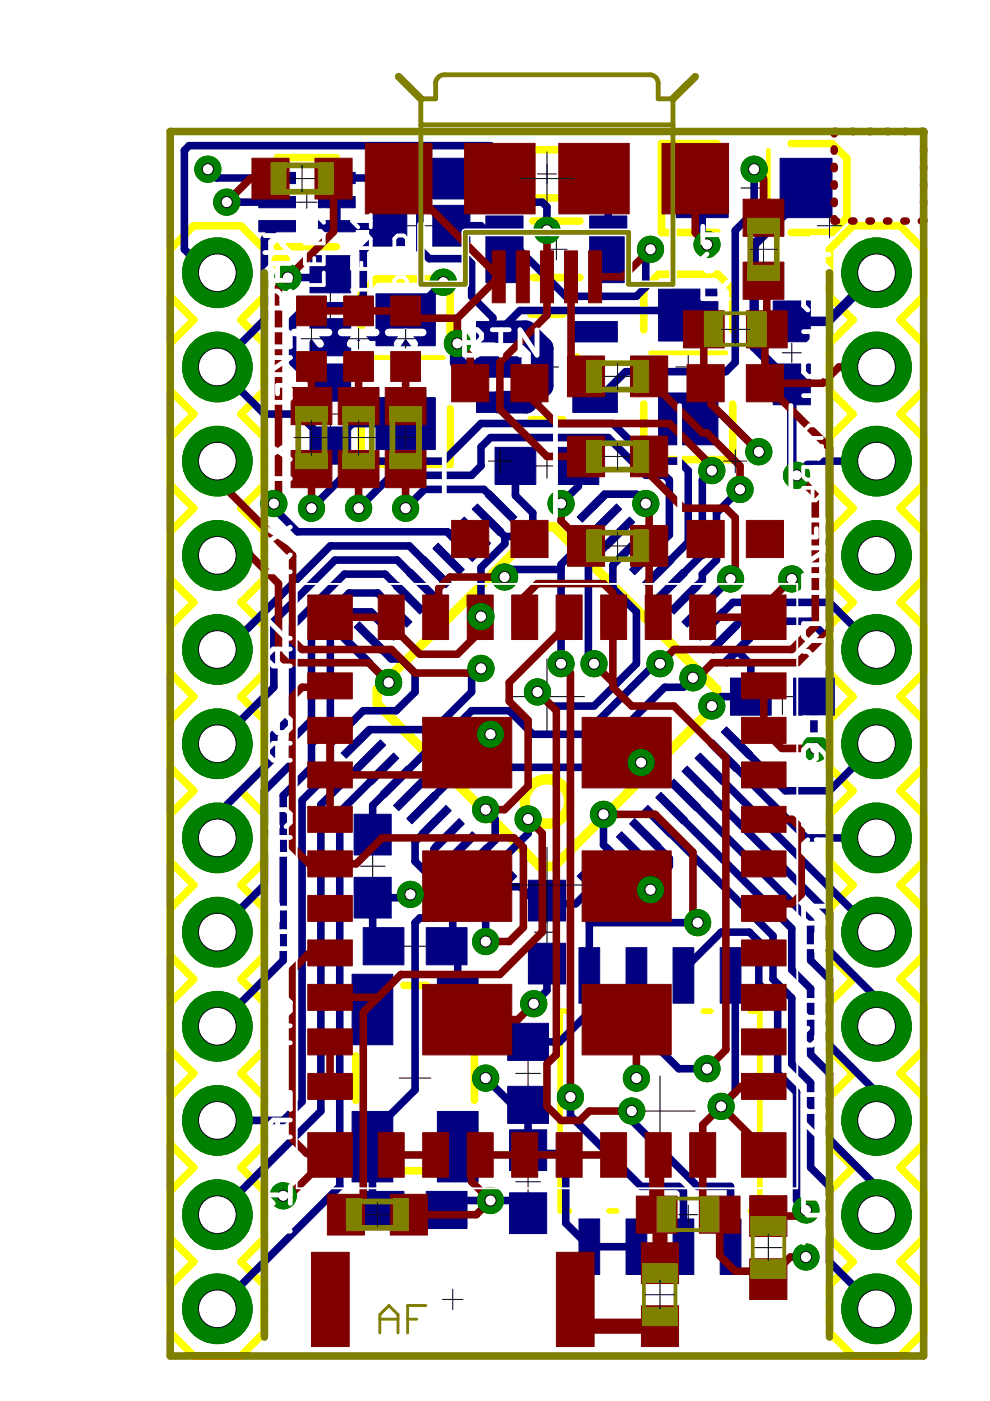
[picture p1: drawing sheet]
<svg xmlns="http://www.w3.org/2000/svg" width="210mm" height="297mm" viewBox="0 0 210 297" stroke-linecap="round" stroke-linejoin="round" font-family="sans-serif">
<g fill="none" stroke="#000" stroke-width=".21">
<path d="M86.4 37.9h5.2M89 35.2v5.3M113.9 36.9h4.1M116 34.8v4.1M157.1 39.9h5.6M159.9 37.1v5.6M42.2 57.8h7.7M46.1 54v7.7M62.8 42.9h4.4M65 40.7v4.4M86.4 47.9h5.2M89 45.2v5.3"/>
<path d="M115.7 52.9h4.5M118 50.6v4.5M182 57.8h7.7M185.8 54v7.7M67.2 64.8h5.7M70 62v5.7M83.4 78.8h5.3M86 76.1v5.4M113.5 77.8h4.9M116 75.3v5M143.3 77.8h5.3M145.9 75.1v5.4"/>
<path d="M165.9 74.8h4M167.9 72.8v4M67.2 87.8h5.7M70 84.9v5.7M113.3 98.8h5.3M116 96.1v5.3M116 139.7v16M108 147.7h16M162.1 147.7h7.6M165.9 143.9v7.6M76.4 183.6h5.3M79 181v5.3"/>
<path d="M88 198v5.2M113.3 197.6h5.3M116 195v5.3M85.4 200.6h5.2M84.7 228.6h6.7M88 225.2v6.7M109.3 227.6h5.3M112 224.9v5.3M132.5 235.6h14.9M139.9 228.1v14.9M85.4 256.5h5.2M88 253.9v5.3"/>
<path d="M109.3 250.5h5.3M112 247.9v5.3"/>
</g>
<g fill="none" stroke="#ff0" stroke-width="1.6">
<path d="M58.8 33.4h12.5M108.9 31.7h14.1M112 31.7v10.3M152 30.4h-11.7v18.9h11.7M167.7 30.4h8.7l3.2 3.2v12.6l-3.2 3.1h-8.7M41.1 47.9h10l4.9 5v9.9l-4.9 5 4.9 5v10l-4.9 5 4.9 5v10l-4.9 5 4.9 5v9.9l-4.9 5 4.9 5v10l-4.9 5 4.9 5v10l-4.9 5 4.9 5v9.9l-4.9 5 4.9 5v10l-4.9 5 4.9 5v10l-4.9 5 4.9 5v9.9l-4.9 5 4.9 5v10l-4.9 5 4.9 5v10l-4.9 5h-10l-5-5v-10l5-5-5-5v-10l5-5-5-5v-9.9l5-5-5-5v-10l5-5-5-5v-10l5-5-5-5v-9.9l5-5-5-5v-10l5-5-5-5v-10l5-5-5-5v-9.9l5-5-5-5v-10l5-5-5-5v-10l5-5-5-5v-9.9zM58.8 52.3h12.5M108.9 42h14.1M113 46.9h10M113 58.8h10M180.9 47.9h9.9l5 5v9.9l-5 5 5 5v10l-5 5 5 5v10l-5 5 5 5v9.9l-5 5 5 5v10l-5 5 5 5v10l-5 5 5 5v9.9l-5 5 5 5v10l-5 5 5 5v10l-5 5 5 5v9.9l-5 5 5 5v10l-5 5 5 5v10l-5 5h-9.9l-5-5v-10l5-5-5-5v-10l5-5-5-5v-9.9l5-5-5-5v-10l5-5-5-5v-10l5-5-5-5v-9.9l5-5-5-5v-10l5-5-5-5v-10l5-5-5-5v-9.9l5-5-5-5v-10l5-5-5-5v-10l5-5-5-5v-9.9zM76.6 71v-8.7l3.1-3.2h12.6l3.1 3.2v8.7"/>
<path d="M112.6 66.6h6.7M122.3 75.7v4.2M136.5 69.9v-8.6l3.1-3.2h12.6l3.1 3.2v8.6M76.6 86.7v11.8h18.8v-11.8M112.6 89h6.7M136.5 85.7v11.8h18.8v-11.8M85.6 208.9h4.8M75.4 223.9v9.4M100.6 223.9v9.4M85.6 248.2h4.8"/>
</g>
<path d="M162.9 31.9v16M58.8 54.7h.7v.7M78 75.8h16M137.9 74.8h16" fill="none" stroke="#ff0" stroke-width="1"/>
<path d="M114.4 111.7h3.1l34.5 34.5v3l-34.5 34.5h-3.1l-34.4-34.5v-3z" fill="none" stroke="#ff0" stroke-width="2"/>
<g fill="#ff0" stroke="#ff0" stroke-width=".21">
<path d="M112 165.8a5.7 5.7 0 0 1 8.9 1.3 5.7 5.7 0 0 1-3.5 8.3 5.7 5.7 0 0 1-7.1-5.5h1.9a3.7 3.7 0 0 1 5.6-3.1 3.7 3.7 0 0 1 .2 6.3 3.7 3.7 0 0 1-5.7-2.7l-.1-.5h-1.9a5.7 5.7 0 0 1 1.7-4.1z" fill-rule="evenodd"/>
<path d="M58.2 54a1.91 1.91 0 0 1 3 .5 1.91 1.91 0 0 1-1.2 2.8 1.91 1.91 0 0 1-2.4-1.9h1.6a.32 .32 0 0 1 .4-.3 .32 .32 0 0 1 .2 .5 .32 .32 0 0 1-.6-.1l-1.6-.1 .1-.5z" fill-rule="evenodd"/>
</g>
<path d="M120.8 214.4h-2v42.3h2M129.1 214.4h1.6M139.1 214.4h1.6M149.1 214.4h1.6M159.1 214.4h2v42.3h-2M118.8 233.2a2.39 2.39 0 0 1 2.4 2.4 2.39 2.39 0 0 1-2.4 2.4M129.1 256.7h1.6M139.1 256.7h1.6M149.1 256.7h1.6" fill="none" stroke="#ff0" stroke-width="1.2"/>
<path d="M113.4 200.7l6.3 6.3M113.4 203.9h6.3M116.6 200.7v6.3M119.7 200.7l-6.3 6.3" fill="none" stroke="#ff0" stroke-width=".61"/>
<g fill="#000080" stroke="#000080" stroke-width=".21">
<path d="M79.7 84.3h12.6v11h-12.6z"/>
<path d="M79.7 62.3h12.6v11h-12.6z"/>
<path d="M101 83.1h9.5v4.3h-9.5z"/>
<path d="M101 75.6h9.5v4.4h-9.5z"/>
<path d="M101 68.2h9.5v4.3h-9.5z"/>
<path d="M121.5 68.2h9.4v4.3h-9.4z"/>
<path d="M121.5 83.1h9.4v4.3h-9.4z"/>
<path d="M139.6 83.3h12.6v11h-12.6z"/>
<path d="M139.6 61.3h12.6v11h-12.6z"/>
<path d="M92.7 206.6h8.7v14.9h-8.7z"/>
<path d="M74.7 235.6h8.6v15h-8.6z"/>
<path d="M74.7 206.6h8.6v14.9h-8.6z"/>
<path d="M92.7 235.6h8.7v15h-8.7z"/>
<path d="M77 252.6h8.6v7.9h-8.6z"/>
<path d="M90.4 252.6h8.6v7.9h-8.6z"/>
<path d="M90.4 196.7h8.6v7.9h-8.6z"/>
<path d="M77 196.7h8.6v7.9h-8.6z"/>
<path d="M103 45.8h7.9v14.1h-7.9z"/>
<path d="M125 45.8h7.9v14.1h-7.9z"/>
<path d="M104.4 33.6h5v6.5h-5z"/>
<path d="M122.5 33.6h5v6.5h-5z"/>
<path d="M102.9 190.2l5.6-5.5 1.1 1.1-5.6 5.5z"/>
<path d="M105.7 181.9l1.1 1.1-5.6 5.6-1.1-1.1z"/>
<path d="M102.9 179.1l1.1 1.1-5.6 5.6-1.1-1.1z"/>
<path d="M94.6 181.9l5.5-5.6 1.1 1.1-5.5 5.6z"/>
<path d="M97.3 173.5l1.1 1.2-5.5 5.5-1.1-1.1z"/>
<path d="M94.6 170.8l1.1 1.1-5.6 5.5-1.1-1.1z"/>
<path d="M91.8 168l1.1 1.1-5.6 5.6-1.1-1.2z"/>
<path d="M89 165.2l1.1 1.1-5.5 5.6-1.2-1.1z"/>
<path d="M86.2 162.4l1.1 1.1-5.5 5.6-1.1-1.1z"/>
<path d="M83.4 159.7l1.2 1.1-5.6 5.5-1.1-1.1z"/>
<path d="M80.7 156.9l1.1 1.1-5.6 5.5-1.1-1.1z"/>
<path d="M77.9 154.1l1.1 1.1-5.6 5.6-1.1-1.1z"/>
<path d="M73.4 134.6l5.6 5.6-1.1 1.1-5.6-5.6z"/>
<path d="M76.2 131.8l5.6 5.6-1.1 1.1-5.6-5.5z"/>
<path d="M79 129.1l5.6 5.5-1.2 1.1-5.5-5.5z"/>
<path d="M81.8 126.3l5.5 5.5-1.1 1.2-5.5-5.6z"/>
<path d="M84.6 123.5l5.5 5.6-1.1 1.1-5.6-5.6z"/>
<path d="M87.3 120.7l5.6 5.6-1.1 1.1-5.6-5.5z"/>
<path d="M90.1 118l5.6 5.5-1.1 1.1-5.6-5.5z"/>
<path d="M92.9 115.2l5.5 5.5-1.1 1.2-5.5-5.6z"/>
<path d="M95.7 112.4l5.5 5.6-1.1 1.1-5.5-5.6z"/>
<path d="M98.4 109.6l5.6 5.6-1.1 1.1-5.6-5.6z"/>
<path d="M100.1 107.9l1.1-1.1 5.6 5.6-1.1 1.1z"/>
<path d="M104 104.1l5.6 5.5-1.1 1.1-5.6-5.5z"/>
<path d="M127.9 104.1l1.1 1.1-5.5 5.5-1.1-1.1z"/>
<path d="M125.1 112.4l5.6-5.6 1.1 1.1-5.6 5.6z"/>
<path d="M127.9 115.2l5.6-5.6 1.1 1.1-5.6 5.6z"/>
<path d="M136.2 112.4l1.2 1.1-5.6 5.6-1.1-1.1z"/>
<path d="M139 115.2l1.1 1.1-5.5 5.6-1.1-1.2z"/>
<path d="M136.2 123.5l5.6-5.5 1.1 1.1-5.5 5.5z"/>
<path d="M144.6 120.7l1.1 1.2-5.6 5.5-1.1-1.1z"/>
<path d="M147.4 123.5l1.1 1.1-5.6 5.6-1.1-1.1z"/>
<path d="M144.6 131.8l5.6-5.5 1.1 1.1-5.6 5.6z"/>
<path d="M152.9 129.1l1.2 1.1-5.6 5.5-1.1-1.1z"/>
<path d="M155.7 131.8l1.1 1.2-5.5 5.5-1.1-1.1z"/>
<path d="M152.9 140.2l5.6-5.6 1.1 1.1-5.5 5.6z"/>
<path d="M154.1 154.1l5.5 5.6-1.1 1.1-5.6-5.6z"/>
<path d="M151.3 156.9l5.5 5.5-1.1 1.1-5.5-5.5z"/>
<path d="M147.4 160.8l1.1-1.1 5.6 5.5-1.2 1.1z"/>
<path d="M144.6 163.5l1.1-1.1 5.6 5.6-1.1 1.1z"/>
<path d="M142.9 165.2l5.6 5.6-1.1 1.1-5.6-5.6z"/>
<path d="M139 169.1l1.1-1.1 5.6 5.5-1.1 1.2z"/>
<path d="M136.2 171.9l1.2-1.1 5.5 5.5-1.1 1.1z"/>
<path d="M134.6 173.5l5.5 5.6-1.1 1.1-5.5-5.5z"/>
<path d="M131.8 176.3l5.6 5.6-1.2 1.1-5.5-5.6z"/>
<path d="M127.9 180.2l1.1-1.1 5.6 5.6-1.1 1.1z"/>
<path d="M126.2 181.9l5.6 5.6-1.1 1.1-5.6-5.6z"/>
<path d="M123.5 184.7l5.5 5.5-1.1 1.1-5.5-5.5z"/>
<path d="M112 186.6h7.9v8.7h-7.9z"/>
<path d="M112 200h7.9v8.6h-7.9z"/>
<path d="M154.9 143.8h8.6v7.8h-8.6z"/>
<path d="M168.3 143.8h8.6v7.8h-8.6z"/>
<path d="M122.7 200.9h4.4v11.8h-4.4z"/>
<path d="M132.7 200.9h4.4v11.8h-4.4z"/>
<path d="M142.7 200.9h4.4v11.8h-4.4z"/>
<path d="M152.7 200.9h4.4v11.8h-4.4z"/>
<path d="M152.7 258.4h4.4v11.8h-4.4z"/>
<path d="M142.7 258.4h4.4v11.8h-4.4z"/>
<path d="M132.7 258.4h4.4v11.8h-4.4z"/>
<path d="M122.7 258.4h4.4v11.8h-4.4z"/>
<path d="M65.7 90.5h8.7v7.9h-8.7z"/>
<path d="M65.7 77.2h8.7v7.8h-8.7z"/>
<path d="M65.7 67.6h8.7v7.8h-8.7z"/>
<path d="M65.7 54.2h8.7v7.9h-8.7z"/>
<path d="M78.4 43.5h7.9v8.7h-7.9z"/>
<path d="M91.8 43.5h7.8v8.7h-7.8z"/>
<path d="M91.8 33.5h7.8v8.7h-7.8z"/>
<path d="M78.4 33.5h7.9v8.7h-7.9z"/>
<path d="M118.3 94.8h8.7v7.9h-8.7z"/>
<path d="M105 94.8h8.6v7.9h-8.6z"/>
<path d="M54.9 46.8h7.8v2.3h-7.8z"/>
<path d="M54.9 41.7h7.8v2.3h-7.8z"/>
<path d="M54.9 36.6h7.8v2.3h-7.8z"/>
<path d="M67.5 46.8h7.8v2.3h-7.8z"/>
<path d="M67.5 41.7h7.8v2.3h-7.8z"/>
<path d="M67.5 36.6h7.8v2.3h-7.8z"/>
<path d="M107.7 217h8.6v7.8h-8.6z"/>
<path d="M107.7 230.3h8.6v7.9h-8.6z"/>
<path d="M108 239.5h7.9v8.7h-7.9z"/>
<path d="M108 252.9h7.9v8.6h-7.9z"/>
<path d="M143.4 33.6h11v12.5h-11z"/>
<path d="M165.4 33.6h11v12.5h-11z"/>
<path d="M75.1 172.6h7.9v8.7h-7.9z"/>
<path d="M75.1 186h7.9v8.6h-7.9z"/>
<path d="M163.9 63.8h7.9v8.7h-7.9z"/>
<path d="M163.9 77.2h7.9v8.6h-7.9z"/>
</g>
<g fill="none" stroke="#000080" stroke-width="1.6">
<path d="M44.1 35.9l1.9 1.8h12.8M71.4 37.7h10.8l.1 .2M89 30.9v22l2 1.9h8l1 1v7l4.5 4.6v2.9h1.2l4.6-4.5h35.6v1M95.7 37.9l2 2h2.3l3 3h12l1 1v5M106.9 36.9v-3.1l-2.9-2.9h-63.9l-1 1v21l5 4.9h2M125 36.9h.1M125 36.9l3.9 4 .1 12M148.9 39.9v10.9l1 1M159.9 35.9v9l-4 4v27.9l-2 2h-21.2l-6.5 6.5M48.1 42.9h10.7M58.8 48l-2.8 2.7v17.1l-9.9 10 9.9 10h7.4l6.6 6.7 4.7-4.7h11.3M70 58.1l-.7 .7h-8.3"/>
<path d="M71.4 42.9v5.1h10.8M82.3 47.9l-5.3 5.2v9.7l-2 2h-10l-3 3v9l4.4 4.3h3.6M94 59.8l-11.7 11.7h-12.3M95.7 47.9h6.3l5 5h3l10 9.9h14.9l2-2v-7l1-.9M86 67.8h.1M109.3 98.8v6.3l3.7 3.7v2l-3 2.9h-3M122.6 98.8v4.3l-3.6 3.7M145.9 88.8l1-1h6l8 8M150.9 99.8l-2 2v16h-.2l-6.3 6.3M185.8 97.8h-13.9l-3 3M58.1 106.8v1l5 5h31.8l3 2.9M66 107.8l6-6h4l4-4h14l8-8h27.9l8 8h6l2 2v15.2l-6.3 6.3"/>
<path d="M76 105.8v2l7-7h17l2-2v-4l2-2h24.9l8 8h4l1 1v11.6l-5.1 5.1M103.5 110.2l3.5 3.5M106.2 107.4l-3.6-3.6h-12.6l-4 4M107 113.7v1.6l-5 5v10.4M128.5 110.2l-9.5 9.5v21M131.3 112.9l-6.5 6.6v20l1.1 1.2M134 115.7l-4.1 4.1v4.9l5 5v11l-9 9h-8.9l-3-3M136.9 106.8l-2-2h-6.6l-2.7 2.6M156.9 103.8l-5 5v9.9l-3 3v1.4l-3.8 3.8M75.7 138l6.7 6.7M78.4 135.2l4.6 4.5h2l3 3v4l-4 4h-7l-7 7v6l-5.9 6v63.9l-4.1 4h-13.9M81.2 132.4l-2.7-2.7h-3.5l-5 5v19l-4 4v5l-6 6v34.9l-13.9 14"/>
<path d="M83.9 129.6l-3.8-3.9h-6.1l-8 8v19l-4 4v5l-6 6v19.9l-9.9 10M86.8 126.9l-5.1-5.2h-8.7l-11 11v19l-3.9 4v5l-12 12v5M89.6 124.1l-5.4-5.4h-13.2l-12.9 13v14l-12 12M92.3 121.3l-5.5-5.6h-16.8l-21.9 22h-2M119 120.7h-10.4l-1.6 1.6M150.7 132.4l4.7-4.7h20.5l9.9 10M153.5 135.1l3.5-3.4h14.9l4 4v8.7l-3.3 3.3v10.7l.3 .3M154.9 122.7l-7 6.9M156.3 138l2.9 2.9v6.8h-6.3l-2 2M102 141.7l-2 2v3l-8 8h-13.6l-2.7 2.7M104 155.7h-4.4l-12.8 12.9M139.9 140.7h-1l-14.9 15h-11l-5-5h-8l-9 9h-.9l-11.1 11.1v6.2"/>
<path d="M146.9 143.7l-2 2h-4l-16.9 17h-25.8l-8.6 8.6M156.3 157.4l10.2 10.3h9.4l9.9-10M78.4 160.2l-10.4 10.4v65l-21.9 21.9M81.2 163l-9.2 9.2v79.3l-25.9 26M92.3 174.1l-4.3 4.3v4.2l5 5v6l-1 1h-3l-1 1v35.5l-9 9v14.1l2.3 2.3M95.1 176.9l-3.1 3.1v2.6l4 4v12.7l-1.3 1.3 2.3 2.4v11M103 171.7l2 2v4.4l-4.3 4.3M112 173.7v3l-8.5 8.5M128 172.7v6.4l3.3 3.3M136.8 176.9l5.1 5.1v1.6l-4 4v1h-6l-3.4-3.4M139.6 174.1l24.3 24.3v9.2l4 4v14l4 4v17.9l4 4v16l9.9 10M142.4 171.3l25.5 25.5v8.8l4 4v14l4 4v14l9.9 9.9v6"/>
<path d="M145.1 168.6l26.8 26.7v8.3l4 4v14l9.9 10v6M147.9 165.8l28 27.8v8l9.9 10v6M150.7 163l34.6 34.6h.5M153.5 160.2l17.4 17.5h14.9M87 189.6l-.7 .7h-7.3v8l2.3 2.3M106.2 188h4.1l5.7 5.6v-2.7M106.6 187.6l-3.6 3.7v8.3M125.7 188l-3.6 3.6h-6.1M147.9 195.6h-23v19l-6.2 6.3h-6.7M116 204.3v5.7l-2.8 2.8M134.9 206.8v10.8l9 9h6M144.9 206.8v-1.2l8-8h6l2 2v9l4 4v15l4 4v22.9l2 2"/>
<path d="M154.9 206.8l1 1v23.8l-3 3M103 228.6l5.7 5.7h3.3v9.6l.7 .7h6.3l1 1v13.7l4.9 5h10M120.9 232.6v4l15 14.9h8l1 1v11.8M133.9 235.6v2l14 13.9h7v12.8M94.7 256.5l2-2h15.3v2.7"/>
</g>
<path d="M97 72.8v4l1 1h7.7" fill="none" stroke="#000080" stroke-width="3.2"/>
<path d="M105.7 70.3h5.8l3.5 3.5v8l-3.5 3.5h-5.8" fill="none" stroke="#000080" stroke-width="4.8"/>
<path d="M170.9 39.9v.9l-11 11v21.7l8 8v18.3l1 1M185.8 57.8l-10.2 10.3h-7.7" fill="none" stroke="#000080" stroke-width="2"/>
<circle cx="46.1" cy="57.8" r="7.4" fill="#008000" stroke="#008000" stroke-width=".21"/>
<circle cx="46.1" cy="57.8" r="4" fill="#fff" stroke="#000" stroke-width=".21"/>
<circle cx="46.1" cy="77.8" r="7.4" fill="#008000" stroke="#008000" stroke-width=".21"/>
<circle cx="46.1" cy="77.8" r="4" fill="#fff" stroke="#000" stroke-width=".21"/>
<circle cx="46.1" cy="97.8" r="7.4" fill="#008000" stroke="#008000" stroke-width=".21"/>
<circle cx="46.1" cy="97.8" r="4" fill="#fff" stroke="#000" stroke-width=".21"/>
<circle cx="46.1" cy="117.8" r="7.4" fill="#008000" stroke="#008000" stroke-width=".21"/>
<circle cx="46.1" cy="117.8" r="4" fill="#fff" stroke="#000" stroke-width=".21"/>
<circle cx="46.1" cy="137.7" r="7.4" fill="#008000" stroke="#008000" stroke-width=".21"/>
<circle cx="46.1" cy="137.7" r="4" fill="#fff" stroke="#000" stroke-width=".21"/>
<circle cx="46.1" cy="157.7" r="7.4" fill="#008000" stroke="#008000" stroke-width=".21"/>
<circle cx="46.1" cy="157.7" r="4" fill="#fff" stroke="#000" stroke-width=".21"/>
<circle cx="46.1" cy="177.7" r="7.4" fill="#008000" stroke="#008000" stroke-width=".21"/>
<circle cx="46.1" cy="177.7" r="4" fill="#fff" stroke="#000" stroke-width=".21"/>
<circle cx="46.1" cy="197.6" r="7.4" fill="#008000" stroke="#008000" stroke-width=".21"/>
<circle cx="46.1" cy="197.6" r="4" fill="#fff" stroke="#000" stroke-width=".21"/>
<circle cx="46.1" cy="217.6" r="7.4" fill="#008000" stroke="#008000" stroke-width=".21"/>
<circle cx="46.1" cy="217.6" r="4" fill="#fff" stroke="#000" stroke-width=".21"/>
<circle cx="46.1" cy="237.6" r="7.4" fill="#008000" stroke="#008000" stroke-width=".21"/>
<circle cx="46.1" cy="237.6" r="4" fill="#fff" stroke="#000" stroke-width=".21"/>
<circle cx="46.1" cy="257.5" r="7.4" fill="#008000" stroke="#008000" stroke-width=".21"/>
<circle cx="46.1" cy="257.5" r="4" fill="#fff" stroke="#000" stroke-width=".21"/>
<circle cx="46.1" cy="277.5" r="7.4" fill="#008000" stroke="#008000" stroke-width=".21"/>
<circle cx="46.1" cy="277.5" r="4" fill="#fff" stroke="#000" stroke-width=".21"/>
<circle cx="185.8" cy="57.8" r="7.4" fill="#008000" stroke="#008000" stroke-width=".21"/>
<circle cx="185.8" cy="57.8" r="4" fill="#fff" stroke="#000" stroke-width=".21"/>
<circle cx="185.8" cy="77.8" r="7.4" fill="#008000" stroke="#008000" stroke-width=".21"/>
<circle cx="185.8" cy="77.8" r="4" fill="#fff" stroke="#000" stroke-width=".21"/>
<circle cx="185.8" cy="97.8" r="7.4" fill="#008000" stroke="#008000" stroke-width=".21"/>
<circle cx="185.8" cy="97.8" r="4" fill="#fff" stroke="#000" stroke-width=".21"/>
<circle cx="185.8" cy="117.8" r="7.4" fill="#008000" stroke="#008000" stroke-width=".21"/>
<circle cx="185.8" cy="117.8" r="4" fill="#fff" stroke="#000" stroke-width=".21"/>
<circle cx="185.8" cy="137.7" r="7.4" fill="#008000" stroke="#008000" stroke-width=".21"/>
<circle cx="185.8" cy="137.7" r="4" fill="#fff" stroke="#000" stroke-width=".21"/>
<circle cx="185.8" cy="157.7" r="7.4" fill="#008000" stroke="#008000" stroke-width=".21"/>
<circle cx="185.8" cy="157.7" r="4" fill="#fff" stroke="#000" stroke-width=".21"/>
<circle cx="185.8" cy="177.7" r="7.4" fill="#008000" stroke="#008000" stroke-width=".21"/>
<circle cx="185.8" cy="177.7" r="4" fill="#fff" stroke="#000" stroke-width=".21"/>
<circle cx="185.8" cy="197.6" r="7.4" fill="#008000" stroke="#008000" stroke-width=".21"/>
<circle cx="185.8" cy="197.6" r="4" fill="#fff" stroke="#000" stroke-width=".21"/>
<circle cx="185.8" cy="217.6" r="7.4" fill="#008000" stroke="#008000" stroke-width=".21"/>
<circle cx="185.8" cy="217.6" r="4" fill="#fff" stroke="#000" stroke-width=".21"/>
<circle cx="185.8" cy="237.6" r="7.4" fill="#008000" stroke="#008000" stroke-width=".21"/>
<circle cx="185.8" cy="237.6" r="4" fill="#fff" stroke="#000" stroke-width=".21"/>
<circle cx="185.8" cy="257.5" r="7.4" fill="#008000" stroke="#008000" stroke-width=".21"/>
<circle cx="185.8" cy="257.5" r="4" fill="#fff" stroke="#000" stroke-width=".21"/>
<circle cx="185.8" cy="277.5" r="7.4" fill="#008000" stroke="#008000" stroke-width=".21"/>
<circle cx="185.8" cy="277.5" r="4" fill="#fff" stroke="#000" stroke-width=".21"/>
<circle cx="137.9" cy="188.6" r="2.77" fill="#008000" stroke="#008000" stroke-width=".21"/>
<circle cx="137.9" cy="188.6" r="1.19" fill="#fff" stroke="#000" stroke-width=".21"/>
<circle cx="104" cy="155.7" r="2.77" fill="#008000" stroke="#008000" stroke-width=".21"/>
<circle cx="104" cy="155.7" r="1.19" fill="#fff" stroke="#000" stroke-width=".21"/>
<circle cx="134.9" cy="228.6" r="2.77" fill="#008000" stroke="#008000" stroke-width=".21"/>
<circle cx="134.9" cy="228.6" r="1.19" fill="#fff" stroke="#000" stroke-width=".21"/>
<circle cx="152.9" cy="234.6" r="2.77" fill="#008000" stroke="#008000" stroke-width=".21"/>
<circle cx="152.9" cy="234.6" r="1.19" fill="#fff" stroke="#000" stroke-width=".21"/>
<circle cx="104" cy="254.5" r="2.77" fill="#008000" stroke="#008000" stroke-width=".21"/>
<circle cx="104" cy="254.5" r="1.19" fill="#fff" stroke="#000" stroke-width=".21"/>
<circle cx="170.9" cy="266.5" r="2.77" fill="#008000" stroke="#008000" stroke-width=".21"/>
<circle cx="170.9" cy="266.5" r="1.19" fill="#fff" stroke="#000" stroke-width=".21"/>
<circle cx="102" cy="130.7" r="2.77" fill="#008000" stroke="#008000" stroke-width=".21"/>
<circle cx="102" cy="130.7" r="1.19" fill="#fff" stroke="#000" stroke-width=".21"/>
<circle cx="149.9" cy="51.8" r="2.77" fill="#008000" stroke="#008000" stroke-width=".21"/>
<circle cx="149.9" cy="51.8" r="1.19" fill="#fff" stroke="#000" stroke-width=".21"/>
<circle cx="167.9" cy="122.7" r="2.77" fill="#008000" stroke="#008000" stroke-width=".21"/>
<circle cx="167.9" cy="122.7" r="1.19" fill="#fff" stroke="#000" stroke-width=".21"/>
<circle cx="135.9" cy="161.7" r="2.77" fill="#008000" stroke="#008000" stroke-width=".21"/>
<circle cx="135.9" cy="161.7" r="1.19" fill="#fff" stroke="#000" stroke-width=".21"/>
<circle cx="160.9" cy="95.8" r="2.77" fill="#008000" stroke="#008000" stroke-width=".21"/>
<circle cx="160.9" cy="95.8" r="1.19" fill="#fff" stroke="#000" stroke-width=".21"/>
<circle cx="60" cy="253.5" r="2.77" fill="#008000" stroke="#008000" stroke-width=".21"/>
<circle cx="60" cy="253.5" r="1.19" fill="#fff" stroke="#000" stroke-width=".21"/>
<circle cx="113.2" cy="212.8" r="2.77" fill="#008000" stroke="#008000" stroke-width=".21"/>
<circle cx="113.2" cy="212.8" r="1.19" fill="#fff" stroke="#000" stroke-width=".21"/>
<circle cx="87" cy="189.6" r="2.77" fill="#008000" stroke="#008000" stroke-width=".21"/>
<circle cx="87" cy="189.6" r="1.19" fill="#fff" stroke="#000" stroke-width=".21"/>
<circle cx="172.9" cy="158.7" r="2.77" fill="#008000" stroke="#008000" stroke-width=".21"/>
<circle cx="172.9" cy="158.7" r="1.19" fill="#fff" stroke="#000" stroke-width=".21"/>
<circle cx="97" cy="72.8" r="2.77" fill="#008000" stroke="#008000" stroke-width=".21"/>
<circle cx="97" cy="72.8" r="1.19" fill="#fff" stroke="#000" stroke-width=".21"/>
<circle cx="137.9" cy="52.9" r="2.77" fill="#008000" stroke="#008000" stroke-width=".21"/>
<circle cx="137.9" cy="52.9" r="1.19" fill="#fff" stroke="#000" stroke-width=".21"/>
<circle cx="86" cy="107.8" r="2.77" fill="#008000" stroke="#008000" stroke-width=".21"/>
<circle cx="86" cy="107.8" r="1.19" fill="#fff" stroke="#000" stroke-width=".21"/>
<circle cx="103" cy="199.6" r="2.77" fill="#008000" stroke="#008000" stroke-width=".21"/>
<circle cx="103" cy="199.6" r="1.19" fill="#fff" stroke="#000" stroke-width=".21"/>
<circle cx="170.9" cy="256.5" r="2.77" fill="#008000" stroke="#008000" stroke-width=".21"/>
<circle cx="170.9" cy="256.5" r="1.19" fill="#fff" stroke="#000" stroke-width=".21"/>
<circle cx="103" cy="228.6" r="2.77" fill="#008000" stroke="#008000" stroke-width=".21"/>
<circle cx="103" cy="228.6" r="1.19" fill="#fff" stroke="#000" stroke-width=".21"/>
<circle cx="150.9" cy="149.7" r="2.77" fill="#008000" stroke="#008000" stroke-width=".21"/>
<circle cx="150.9" cy="149.7" r="1.19" fill="#fff" stroke="#000" stroke-width=".21"/>
<circle cx="119" cy="106.8" r="2.77" fill="#008000" stroke="#008000" stroke-width=".21"/>
<circle cx="119" cy="106.8" r="1.19" fill="#fff" stroke="#000" stroke-width=".21"/>
<circle cx="159.9" cy="35.9" r="2.77" fill="#008000" stroke="#008000" stroke-width=".21"/>
<circle cx="159.9" cy="35.9" r="1.19" fill="#fff" stroke="#000" stroke-width=".21"/>
<circle cx="44.1" cy="35.9" r="2.77" fill="#008000" stroke="#008000" stroke-width=".21"/>
<circle cx="44.1" cy="35.9" r="1.19" fill="#fff" stroke="#000" stroke-width=".21"/>
<circle cx="94" cy="59.8" r="2.77" fill="#008000" stroke="#008000" stroke-width=".21"/>
<circle cx="94" cy="59.8" r="1.19" fill="#fff" stroke="#000" stroke-width=".21"/>
<circle cx="119" cy="140.7" r="2.77" fill="#008000" stroke="#008000" stroke-width=".21"/>
<circle cx="119" cy="140.7" r="1.19" fill="#fff" stroke="#000" stroke-width=".21"/>
<circle cx="107" cy="122.3" r="2.77" fill="#008000" stroke="#008000" stroke-width=".21"/>
<circle cx="107" cy="122.3" r="1.19" fill="#fff" stroke="#000" stroke-width=".21"/>
<circle cx="120.9" cy="232.6" r="2.77" fill="#008000" stroke="#008000" stroke-width=".21"/>
<circle cx="120.9" cy="232.6" r="1.19" fill="#fff" stroke="#000" stroke-width=".21"/>
<circle cx="149.9" cy="226.6" r="2.77" fill="#008000" stroke="#008000" stroke-width=".21"/>
<circle cx="149.9" cy="226.6" r="1.19" fill="#fff" stroke="#000" stroke-width=".21"/>
<circle cx="125.9" cy="140.7" r="2.77" fill="#008000" stroke="#008000" stroke-width=".21"/>
<circle cx="125.9" cy="140.7" r="1.19" fill="#fff" stroke="#000" stroke-width=".21"/>
<circle cx="103" cy="171.7" r="2.77" fill="#008000" stroke="#008000" stroke-width=".21"/>
<circle cx="103" cy="171.7" r="1.19" fill="#fff" stroke="#000" stroke-width=".21"/>
<circle cx="112" cy="173.7" r="2.77" fill="#008000" stroke="#008000" stroke-width=".21"/>
<circle cx="112" cy="173.7" r="1.19" fill="#fff" stroke="#000" stroke-width=".21"/>
<circle cx="156.9" cy="103.8" r="2.77" fill="#008000" stroke="#008000" stroke-width=".21"/>
<circle cx="156.9" cy="103.8" r="1.19" fill="#fff" stroke="#000" stroke-width=".21"/>
<circle cx="154.9" cy="122.7" r="2.77" fill="#008000" stroke="#008000" stroke-width=".21"/>
<circle cx="154.9" cy="122.7" r="1.19" fill="#fff" stroke="#000" stroke-width=".21"/>
<circle cx="146.9" cy="143.7" r="2.77" fill="#008000" stroke="#008000" stroke-width=".21"/>
<circle cx="146.9" cy="143.7" r="1.19" fill="#fff" stroke="#000" stroke-width=".21"/>
<circle cx="150.9" cy="99.8" r="2.77" fill="#008000" stroke="#008000" stroke-width=".21"/>
<circle cx="150.9" cy="99.8" r="1.19" fill="#fff" stroke="#000" stroke-width=".21"/>
<circle cx="147.9" cy="195.6" r="2.77" fill="#008000" stroke="#008000" stroke-width=".21"/>
<circle cx="147.9" cy="195.6" r="1.19" fill="#fff" stroke="#000" stroke-width=".21"/>
<circle cx="128" cy="172.7" r="2.77" fill="#008000" stroke="#008000" stroke-width=".21"/>
<circle cx="128" cy="172.7" r="1.19" fill="#fff" stroke="#000" stroke-width=".21"/>
<circle cx="102" cy="141.7" r="2.77" fill="#008000" stroke="#008000" stroke-width=".21"/>
<circle cx="102" cy="141.7" r="1.19" fill="#fff" stroke="#000" stroke-width=".21"/>
<circle cx="82.4" cy="144.7" r="2.77" fill="#008000" stroke="#008000" stroke-width=".21"/>
<circle cx="82.4" cy="144.7" r="1.19" fill="#fff" stroke="#000" stroke-width=".21"/>
<circle cx="76" cy="107.8" r="2.77" fill="#008000" stroke="#008000" stroke-width=".21"/>
<circle cx="76" cy="107.8" r="1.19" fill="#fff" stroke="#000" stroke-width=".21"/>
<circle cx="66" cy="107.8" r="2.77" fill="#008000" stroke="#008000" stroke-width=".21"/>
<circle cx="66" cy="107.8" r="1.19" fill="#fff" stroke="#000" stroke-width=".21"/>
<circle cx="136.9" cy="106.8" r="2.77" fill="#008000" stroke="#008000" stroke-width=".21"/>
<circle cx="136.9" cy="106.8" r="1.19" fill="#fff" stroke="#000" stroke-width=".21"/>
<circle cx="114" cy="146.7" r="2.77" fill="#008000" stroke="#008000" stroke-width=".21"/>
<circle cx="114" cy="146.7" r="1.19" fill="#fff" stroke="#000" stroke-width=".21"/>
<circle cx="133.9" cy="235.6" r="2.77" fill="#008000" stroke="#008000" stroke-width=".21"/>
<circle cx="133.9" cy="235.6" r="1.19" fill="#fff" stroke="#000" stroke-width=".21"/>
<circle cx="58.1" cy="106.8" r="2.77" fill="#008000" stroke="#008000" stroke-width=".21"/>
<circle cx="58.1" cy="106.8" r="1.19" fill="#fff" stroke="#000" stroke-width=".21"/>
<circle cx="61" cy="58.8" r="2.77" fill="#008000" stroke="#008000" stroke-width=".21"/>
<circle cx="61" cy="58.8" r="1.19" fill="#fff" stroke="#000" stroke-width=".21"/>
<circle cx="116" cy="48.9" r="2.77" fill="#008000" stroke="#008000" stroke-width=".21"/>
<circle cx="116" cy="48.9" r="1.19" fill="#fff" stroke="#000" stroke-width=".21"/>
<circle cx="139.9" cy="140.7" r="2.77" fill="#008000" stroke="#008000" stroke-width=".21"/>
<circle cx="139.9" cy="140.7" r="1.19" fill="#fff" stroke="#000" stroke-width=".21"/>
<circle cx="168.9" cy="100.8" r="2.77" fill="#008000" stroke="#008000" stroke-width=".21"/>
<circle cx="168.9" cy="100.8" r="1.19" fill="#fff" stroke="#000" stroke-width=".21"/>
<circle cx="48.1" cy="42.9" r="2.77" fill="#008000" stroke="#008000" stroke-width=".21"/>
<circle cx="48.1" cy="42.9" r="1.19" fill="#fff" stroke="#000" stroke-width=".21"/>
<g fill="#800000" stroke="#800000" stroke-width=".21">
<path d="M81.7 82.2h8.6v7.8h-8.6z"/>
<path d="M81.7 95.5h8.6v7.9h-8.6z"/>
<path d="M82.8 62.8h6.4v6.3h-6.4z"/>
<path d="M82.8 74.5h6.4v6.4h-6.4z"/>
<path d="M133.7 92.5h7.9v8.6h-7.9z"/>
<path d="M120.3 92.5h7.9v8.6h-7.9z"/>
<path d="M133.7 75.5h7.9v8.6h-7.9z"/>
<path d="M120.3 75.5h7.9v8.6h-7.9z"/>
<path d="M124.8 53.2h2.8v11h-2.8z"/>
<path d="M104.4 53.2h2.7v11h-2.7z"/>
<path d="M119.7 53.2h2.7v11h-2.7z"/>
<path d="M114.6 53.2h2.7v11h-2.7z"/>
<path d="M109.5 53.2h2.7v11h-2.7z"/>
<path d="M140.3 30.4h14.2v14.9h-14.2z"/>
<path d="M77.4 30.4h14.2v14.9h-14.2z"/>
<path d="M118.5 30.4h14.9v14.9h-14.9z"/>
<path d="M98.5 30.4h15v14.9h-15z"/>
<path d="M157.2 126.2h9.5v9.4h-9.5z"/>
<path d="M65.3 126.2h9.4v9.4h-9.4z"/>
<path d="M65.3 240.2h9.4v9.4h-9.4z"/>
<path d="M157.2 240.2h9.5v9.4h-9.5z"/>
<path d="M157.2 227.6h9.5v5.5h-9.5z"/>
<path d="M157.2 218.1h9.5v5.5h-9.5z"/>
<path d="M157.2 208.7h9.5v5.5h-9.5z"/>
<path d="M157.2 199.3h9.5v5.5h-9.5z"/>
<path d="M157.2 189.8h9.5v5.5h-9.5z"/>
<path d="M157.2 180.4h9.5v5.5h-9.5z"/>
<path d="M157.2 171h9.5v5.5h-9.5z"/>
<path d="M157.2 161.5h9.5v5.5h-9.5z"/>
<path d="M157.2 152.1h9.5v5.5h-9.5z"/>
<path d="M157.2 142.7h9.5v5.5h-9.5z"/>
<path d="M146.2 240.2h5.5v9.4h-5.5z"/>
<path d="M136.8 240.2h5.5v9.4h-5.5z"/>
<path d="M127.4 240.2h5.5v9.4h-5.5z"/>
<path d="M117.9 240.2h5.5v9.4h-5.5z"/>
<path d="M108.5 240.2h5.5v9.4h-5.5z"/>
<path d="M99.1 240.2h5.5v9.4h-5.5z"/>
<path d="M89.6 240.2h5.5v9.4h-5.5z"/>
<path d="M80.2 240.2h5.5v9.4h-5.5z"/>
<path d="M146.2 126.2h5.5v9.4h-5.5z"/>
<path d="M136.8 126.2h5.5v9.4h-5.5z"/>
<path d="M127.4 126.2h5.5v9.4h-5.5z"/>
<path d="M117.9 126.2h5.5v9.4h-5.5z"/>
<path d="M108.5 126.2h5.5v9.4h-5.5z"/>
<path d="M99.1 126.2h5.5v9.4h-5.5z"/>
<path d="M89.6 126.2h5.5v9.4h-5.5z"/>
<path d="M80.2 126.2h5.5v9.4h-5.5z"/>
<path d="M65.3 142.7h9.4v5.5h-9.4z"/>
<path d="M65.3 152.1h9.4v5.5h-9.4z"/>
<path d="M65.3 161.5h9.4v5.5h-9.4z"/>
<path d="M65.3 171h9.4v5.5h-9.4z"/>
<path d="M65.3 180.4h9.4v5.5h-9.4z"/>
<path d="M65.3 189.8h9.4v5.5h-9.4z"/>
<path d="M65.3 199.3h9.4v5.5h-9.4z"/>
<path d="M65.3 208.7h9.4v5.5h-9.4z"/>
<path d="M65.3 218.1h9.4v5.5h-9.4z"/>
<path d="M65.3 227.6h9.4v5.5h-9.4z"/>
<path d="M123.4 152.1h18.9v14.9h-18.9z"/>
<path d="M89.6 152.1h18.9v14.9h-18.9z"/>
<path d="M89.6 180.4h18.9v14.9h-18.9z"/>
<path d="M89.6 208.7h18.9v14.9h-18.9z"/>
<path d="M123.4 208.7h18.9v14.9h-18.9z"/>
<path d="M123.4 180.4h18.9v14.9h-18.9z"/>
<path d="M118 265.5h8v20h-8z"/>
<path d="M66 265.5h8v20h-8z"/>
<path d="M134.9 253.6h8.7v7.9h-8.7z"/>
<path d="M148.3 253.6h8.6v7.9h-8.6z"/>
<path d="M136 276.9h7.9v8.6h-7.9z"/>
<path d="M136 263.5h7.9v8.6h-7.9z"/>
<path d="M159 253.5h7.8v8.6h-7.8z"/>
<path d="M159 266.9h7.8v8.6h-7.8z"/>
<path d="M145.7 77.3h7.8v7.9h-7.8z"/>
<path d="M158.2 77.3h7.9v7.9h-7.9z"/>
<path d="M145.7 110.3h7.8v7.9h-7.8z"/>
<path d="M158.2 110.3h7.9v7.9h-7.9z"/>
<path d="M157.6 55.6h8.6v7.9h-8.6z"/>
<path d="M157.6 42.2h8.6v7.9h-8.6z"/>
<path d="M95.8 77.3h7.8v7.9h-7.8z"/>
<path d="M108.3 77.3h7.9v7.9h-7.9z"/>
<path d="M95.8 110.3h7.8v7.9h-7.8z"/>
<path d="M108.3 110.3h7.9v7.9h-7.9z"/>
<path d="M61.7 82.2h8.7v7.8h-8.7z"/>
<path d="M61.7 95.5h8.7v7.9h-8.7z"/>
<path d="M62.9 62.8h6.3v6.3h-6.3z"/>
<path d="M62.9 74.5h6.3v6.4h-6.3z"/>
<path d="M72.9 62.8h6.3v6.3h-6.3z"/>
<path d="M72.9 74.5h6.3v6.4h-6.3z"/>
<path d="M71.7 82.2h8.6v7.8h-8.6z"/>
<path d="M71.7 95.5h8.6v7.9h-8.6z"/>
<path d="M144.9 65.9h8.6v7.9h-8.6z"/>
<path d="M158.3 65.9h8.6v7.9h-8.6z"/>
<path d="M133.7 111.4h7.9v8.7h-7.9z"/>
<path d="M120.3 111.4h7.9v8.7h-7.9z"/>
<path d="M82.8 253.2h7.8v8.7h-7.8z"/>
<path d="M69.4 253.2h7.9v8.7h-7.9z"/>
<path d="M66.8 33.5h7.9v8.7h-7.9z"/>
<path d="M53.4 33.5h7.9v8.7h-7.9z"/>
</g>
<g fill="none" stroke="#800000" stroke-width="1.6">
<path d="M57.4 37.9h-4.3l-5 5M70.7 37.9v11.2l-11.6 11.7v45l-1 1M84.9 37.9l20.8 20.8-8.7 8.8M147.4 37.9v11.4l2.5 2.5M159.9 35.9l2 2v8.3M176.9 31.6v.5M176.9 35.3v.5M176.9 39v.5M177.4 27.9h-.5v.5M180.6 27.9h.5M184.3 27.9h.5M188 27.9h.4"/>
<path d="M191.6 27.9h.6M195.3 27.9h.5v.5M195.8 31.6v.5M195.8 35.3v.5M195.8 39v.5M116 48.9v17.9l-10 10v10l10 10h8.2M121.1 58.7v17.9l3.1 3.2M137.9 52.9l-5.8 5.8h-5.9M161.9 59.5l.7 .7v9.6l-.4 .4v11.1M176.9 46.4v.5h.5M176.9 42.7v.5M180.6 46.9h.5"/>
<path d="M184.3 46.9h.5M188 46.9h.4M191.6 46.9h.6M195.8 42.7v.5M195.8 46.4v.5h-.5M66 65.9h20l1.5 1.6h9.5M66 77.7v8.4M76 77.7v8.4M86 77.7v8.4M97 67.5v5.3l2.7 2.7v5.8h1.8M137.9 79.8h-.3v.7l11.3 11.3h1l7 7v5M149.2 69.8v8.7l1.6 1.6"/>
<path d="M185.8 77.8h-7.9l-3.5 3.5h-12.2M46.1 97.8v4l15.9 16v17.9l2.1 2h18.9l5 5h13l1-1M66 99.5v8.3M76 99.5v8.3M86 97.8v10M112.3 81.3v2.8l5.7 5.7h23.9l9 9v1M137.6 96.8v3.7l7.3 7.3h9l2 1.9v12l-1 1M150.8 80.1l-1.2 1.2M150.8 80.1v5.7l10.1 10M162.2 81.3l13.7 13.7v38.7l-6.8 6.8h-18l-3.2 3.2h-1M46.1 117.8h7l6 5.9v15l1.8 1.8h17.3l4.2 4.2M119 106.8v3.6l5.2 5.3"/>
<path d="M136.9 106.8l.7 .7v21.4l2 2M168.9 100.8l4 4v27.9l-5 5h-25l-3 3M70 130.9h13M83 130.8v.1M102 130.7l-.2 .2M102 130.7h.1M102 130.7v3l-5 5h-8l-6-6v-1.8M107 122.3h-11.6l-2.4 2.4v5.6l-.6 .6v-3.5M111.3 130.9v-4.5l2.7-2.7h14l1.9 2v5l.2 .2-.2 .1v14.7l4 4h9l11 11v61.9l-4 4M120.7 130.9v1.1l-12.7 12.7v4l4 4v14l-5 5h-4M167.9 122.7l-6 6v2.2h-12.9M70 154.9v18.8"/>
<path d="M70 145.4l-.3 .3h-5.6l-2.1 2v31.9l3.6 3.6h9.9l5.5-5.5h28l2 1.9v17l-3 3h-5M104 155.7l-3.9 3.9h-1l-4.8 4.7h-24.3M114 146.7l4 4v72.9l-2 2v9l3 3h4l1.9-2h9M119 140.7l1.9 2v89.9M125.9 140.7l4 4M130.9 157.6l4.1 4.1h.9M161.9 145.4v9.5l3.9 3.8h7.1M112 173.7l3 3v20.9l-9 9h-21l-8 8v39.3l-3.7 3.6M128 172.7h10.9l8 8v13.9l1 1M161.9 173.7h6l2 2v13.9l-2 2h-5l-1 1M99.1 187.9l-2.8 2.7-1-1h-8.3M132.9 187.9l.7 .7h4.3"/>
<path d="M70 202l1.4-1.4h-4.4l-5 5v36l3 3h4.7l.3 .3-8.7 8.6h-1.3M80.2 211.5h-10.2l.1 .1M113.2 212.8l-3.4 3.4h-10.7M132.9 216.2l2 2v10.4M70 220.9v9.4M152.9 234.6l9 9v1.3M161.9 230.3h-4.8l-8.1 8.2v15.4l3.6 3.6v8.7l3.3 3.3h5.3l1.7 1.7 4.7-4.7h3.3M83 244.9h9.4M101.8 244.9h28.3M101.8 241.4v3.5M101.8 244.9l-1.8 1.8v3.8l4 4-3 3h-14.3M139.2 257.5l.2 .6 .5 .3"/>
<path d="M170.9 256.5l-1.3 1.3h-6.7"/>
</g>
<path d="M84.5 37.9h.4" fill="none" stroke="#800000" stroke-width="2"/>
<path d="M139.6 244.9l-.4 .3v12.3l.7 .7v9.6M122 275.5v5l.6 .7h17.3" fill="none" stroke="#800000" stroke-width="3.2"/>
<circle cx="46.1" cy="57.8" r="7.4" fill="#008000" stroke="#008000" stroke-width=".21"/>
<circle cx="46.1" cy="57.8" r="4" fill="#fff" stroke="#000" stroke-width=".21"/>
<circle cx="46.1" cy="77.8" r="7.4" fill="#008000" stroke="#008000" stroke-width=".21"/>
<circle cx="46.1" cy="77.8" r="4" fill="#fff" stroke="#000" stroke-width=".21"/>
<circle cx="46.1" cy="97.8" r="7.4" fill="#008000" stroke="#008000" stroke-width=".21"/>
<circle cx="46.1" cy="97.8" r="4" fill="#fff" stroke="#000" stroke-width=".21"/>
<circle cx="46.1" cy="117.8" r="7.4" fill="#008000" stroke="#008000" stroke-width=".21"/>
<circle cx="46.1" cy="117.8" r="4" fill="#fff" stroke="#000" stroke-width=".21"/>
<circle cx="46.1" cy="137.7" r="7.4" fill="#008000" stroke="#008000" stroke-width=".21"/>
<circle cx="46.1" cy="137.7" r="4" fill="#fff" stroke="#000" stroke-width=".21"/>
<circle cx="46.1" cy="157.7" r="7.4" fill="#008000" stroke="#008000" stroke-width=".21"/>
<circle cx="46.1" cy="157.7" r="4" fill="#fff" stroke="#000" stroke-width=".21"/>
<circle cx="46.1" cy="177.7" r="7.4" fill="#008000" stroke="#008000" stroke-width=".21"/>
<circle cx="46.1" cy="177.7" r="4" fill="#fff" stroke="#000" stroke-width=".21"/>
<circle cx="46.1" cy="197.6" r="7.4" fill="#008000" stroke="#008000" stroke-width=".21"/>
<circle cx="46.1" cy="197.6" r="4" fill="#fff" stroke="#000" stroke-width=".21"/>
<circle cx="46.1" cy="217.6" r="7.4" fill="#008000" stroke="#008000" stroke-width=".21"/>
<circle cx="46.1" cy="217.6" r="4" fill="#fff" stroke="#000" stroke-width=".21"/>
<circle cx="46.1" cy="237.6" r="7.4" fill="#008000" stroke="#008000" stroke-width=".21"/>
<circle cx="46.1" cy="237.6" r="4" fill="#fff" stroke="#000" stroke-width=".21"/>
<circle cx="46.1" cy="257.5" r="7.4" fill="#008000" stroke="#008000" stroke-width=".21"/>
<circle cx="46.1" cy="257.5" r="4" fill="#fff" stroke="#000" stroke-width=".21"/>
<circle cx="46.1" cy="277.5" r="7.4" fill="#008000" stroke="#008000" stroke-width=".21"/>
<circle cx="46.1" cy="277.5" r="4" fill="#fff" stroke="#000" stroke-width=".21"/>
<circle cx="185.8" cy="57.8" r="7.4" fill="#008000" stroke="#008000" stroke-width=".21"/>
<circle cx="185.8" cy="57.8" r="4" fill="#fff" stroke="#000" stroke-width=".21"/>
<circle cx="185.8" cy="77.8" r="7.4" fill="#008000" stroke="#008000" stroke-width=".21"/>
<circle cx="185.8" cy="77.8" r="4" fill="#fff" stroke="#000" stroke-width=".21"/>
<circle cx="185.8" cy="97.8" r="7.4" fill="#008000" stroke="#008000" stroke-width=".21"/>
<circle cx="185.8" cy="97.8" r="4" fill="#fff" stroke="#000" stroke-width=".21"/>
<circle cx="185.8" cy="117.8" r="7.4" fill="#008000" stroke="#008000" stroke-width=".21"/>
<circle cx="185.8" cy="117.8" r="4" fill="#fff" stroke="#000" stroke-width=".21"/>
<circle cx="185.8" cy="137.7" r="7.4" fill="#008000" stroke="#008000" stroke-width=".21"/>
<circle cx="185.8" cy="137.7" r="4" fill="#fff" stroke="#000" stroke-width=".21"/>
<circle cx="185.8" cy="157.7" r="7.4" fill="#008000" stroke="#008000" stroke-width=".21"/>
<circle cx="185.8" cy="157.7" r="4" fill="#fff" stroke="#000" stroke-width=".21"/>
<circle cx="185.8" cy="177.7" r="7.4" fill="#008000" stroke="#008000" stroke-width=".21"/>
<circle cx="185.8" cy="177.7" r="4" fill="#fff" stroke="#000" stroke-width=".21"/>
<circle cx="185.8" cy="197.6" r="7.4" fill="#008000" stroke="#008000" stroke-width=".21"/>
<circle cx="185.8" cy="197.6" r="4" fill="#fff" stroke="#000" stroke-width=".21"/>
<circle cx="185.8" cy="217.6" r="7.4" fill="#008000" stroke="#008000" stroke-width=".21"/>
<circle cx="185.8" cy="217.6" r="4" fill="#fff" stroke="#000" stroke-width=".21"/>
<circle cx="185.8" cy="237.6" r="7.4" fill="#008000" stroke="#008000" stroke-width=".21"/>
<circle cx="185.8" cy="237.6" r="4" fill="#fff" stroke="#000" stroke-width=".21"/>
<circle cx="185.8" cy="257.5" r="7.4" fill="#008000" stroke="#008000" stroke-width=".21"/>
<circle cx="185.8" cy="257.5" r="4" fill="#fff" stroke="#000" stroke-width=".21"/>
<circle cx="185.8" cy="277.5" r="7.4" fill="#008000" stroke="#008000" stroke-width=".21"/>
<circle cx="185.8" cy="277.5" r="4" fill="#fff" stroke="#000" stroke-width=".21"/>
<circle cx="137.9" cy="188.6" r="2.77" fill="#008000" stroke="#008000" stroke-width=".21"/>
<circle cx="137.9" cy="188.6" r="1.19" fill="#fff" stroke="#000" stroke-width=".21"/>
<circle cx="104" cy="155.7" r="2.77" fill="#008000" stroke="#008000" stroke-width=".21"/>
<circle cx="104" cy="155.7" r="1.19" fill="#fff" stroke="#000" stroke-width=".21"/>
<circle cx="134.9" cy="228.6" r="2.77" fill="#008000" stroke="#008000" stroke-width=".21"/>
<circle cx="134.9" cy="228.6" r="1.19" fill="#fff" stroke="#000" stroke-width=".21"/>
<circle cx="152.9" cy="234.6" r="2.77" fill="#008000" stroke="#008000" stroke-width=".21"/>
<circle cx="152.9" cy="234.6" r="1.19" fill="#fff" stroke="#000" stroke-width=".21"/>
<circle cx="104" cy="254.5" r="2.77" fill="#008000" stroke="#008000" stroke-width=".21"/>
<circle cx="104" cy="254.5" r="1.19" fill="#fff" stroke="#000" stroke-width=".21"/>
<circle cx="170.9" cy="266.5" r="2.77" fill="#008000" stroke="#008000" stroke-width=".21"/>
<circle cx="170.9" cy="266.5" r="1.19" fill="#fff" stroke="#000" stroke-width=".21"/>
<circle cx="102" cy="130.7" r="2.77" fill="#008000" stroke="#008000" stroke-width=".21"/>
<circle cx="102" cy="130.7" r="1.19" fill="#fff" stroke="#000" stroke-width=".21"/>
<circle cx="149.9" cy="51.8" r="2.77" fill="#008000" stroke="#008000" stroke-width=".21"/>
<circle cx="149.9" cy="51.8" r="1.19" fill="#fff" stroke="#000" stroke-width=".21"/>
<circle cx="167.9" cy="122.7" r="2.77" fill="#008000" stroke="#008000" stroke-width=".21"/>
<circle cx="167.9" cy="122.7" r="1.19" fill="#fff" stroke="#000" stroke-width=".21"/>
<circle cx="135.9" cy="161.7" r="2.77" fill="#008000" stroke="#008000" stroke-width=".21"/>
<circle cx="135.9" cy="161.7" r="1.19" fill="#fff" stroke="#000" stroke-width=".21"/>
<circle cx="160.9" cy="95.8" r="2.77" fill="#008000" stroke="#008000" stroke-width=".21"/>
<circle cx="160.9" cy="95.8" r="1.19" fill="#fff" stroke="#000" stroke-width=".21"/>
<circle cx="60" cy="253.5" r="2.77" fill="#008000" stroke="#008000" stroke-width=".21"/>
<circle cx="60" cy="253.5" r="1.19" fill="#fff" stroke="#000" stroke-width=".21"/>
<circle cx="113.2" cy="212.8" r="2.77" fill="#008000" stroke="#008000" stroke-width=".21"/>
<circle cx="113.2" cy="212.8" r="1.19" fill="#fff" stroke="#000" stroke-width=".21"/>
<circle cx="87" cy="189.6" r="2.77" fill="#008000" stroke="#008000" stroke-width=".21"/>
<circle cx="87" cy="189.6" r="1.19" fill="#fff" stroke="#000" stroke-width=".21"/>
<circle cx="172.9" cy="158.7" r="2.77" fill="#008000" stroke="#008000" stroke-width=".21"/>
<circle cx="172.9" cy="158.7" r="1.19" fill="#fff" stroke="#000" stroke-width=".21"/>
<circle cx="97" cy="72.8" r="2.77" fill="#008000" stroke="#008000" stroke-width=".21"/>
<circle cx="97" cy="72.8" r="1.19" fill="#fff" stroke="#000" stroke-width=".21"/>
<circle cx="137.9" cy="52.9" r="2.77" fill="#008000" stroke="#008000" stroke-width=".21"/>
<circle cx="137.9" cy="52.9" r="1.19" fill="#fff" stroke="#000" stroke-width=".21"/>
<circle cx="86" cy="107.8" r="2.77" fill="#008000" stroke="#008000" stroke-width=".21"/>
<circle cx="86" cy="107.8" r="1.19" fill="#fff" stroke="#000" stroke-width=".21"/>
<circle cx="103" cy="199.6" r="2.77" fill="#008000" stroke="#008000" stroke-width=".21"/>
<circle cx="103" cy="199.6" r="1.19" fill="#fff" stroke="#000" stroke-width=".21"/>
<circle cx="170.9" cy="256.5" r="2.77" fill="#008000" stroke="#008000" stroke-width=".21"/>
<circle cx="170.9" cy="256.5" r="1.19" fill="#fff" stroke="#000" stroke-width=".21"/>
<circle cx="103" cy="228.6" r="2.77" fill="#008000" stroke="#008000" stroke-width=".21"/>
<circle cx="103" cy="228.6" r="1.19" fill="#fff" stroke="#000" stroke-width=".21"/>
<circle cx="150.9" cy="149.7" r="2.77" fill="#008000" stroke="#008000" stroke-width=".21"/>
<circle cx="150.9" cy="149.7" r="1.19" fill="#fff" stroke="#000" stroke-width=".21"/>
<circle cx="119" cy="106.8" r="2.77" fill="#008000" stroke="#008000" stroke-width=".21"/>
<circle cx="119" cy="106.8" r="1.19" fill="#fff" stroke="#000" stroke-width=".21"/>
<circle cx="159.9" cy="35.9" r="2.77" fill="#008000" stroke="#008000" stroke-width=".21"/>
<circle cx="159.9" cy="35.9" r="1.19" fill="#fff" stroke="#000" stroke-width=".21"/>
<circle cx="44.1" cy="35.9" r="2.77" fill="#008000" stroke="#008000" stroke-width=".21"/>
<circle cx="44.1" cy="35.9" r="1.19" fill="#fff" stroke="#000" stroke-width=".21"/>
<circle cx="94" cy="59.8" r="2.77" fill="#008000" stroke="#008000" stroke-width=".21"/>
<circle cx="94" cy="59.8" r="1.19" fill="#fff" stroke="#000" stroke-width=".21"/>
<circle cx="119" cy="140.7" r="2.77" fill="#008000" stroke="#008000" stroke-width=".21"/>
<circle cx="119" cy="140.7" r="1.19" fill="#fff" stroke="#000" stroke-width=".21"/>
<circle cx="107" cy="122.3" r="2.77" fill="#008000" stroke="#008000" stroke-width=".21"/>
<circle cx="107" cy="122.3" r="1.19" fill="#fff" stroke="#000" stroke-width=".21"/>
<circle cx="120.9" cy="232.6" r="2.77" fill="#008000" stroke="#008000" stroke-width=".21"/>
<circle cx="120.9" cy="232.6" r="1.19" fill="#fff" stroke="#000" stroke-width=".21"/>
<circle cx="149.9" cy="226.6" r="2.77" fill="#008000" stroke="#008000" stroke-width=".21"/>
<circle cx="149.9" cy="226.6" r="1.19" fill="#fff" stroke="#000" stroke-width=".21"/>
<circle cx="125.9" cy="140.7" r="2.77" fill="#008000" stroke="#008000" stroke-width=".21"/>
<circle cx="125.9" cy="140.7" r="1.19" fill="#fff" stroke="#000" stroke-width=".21"/>
<circle cx="103" cy="171.7" r="2.77" fill="#008000" stroke="#008000" stroke-width=".21"/>
<circle cx="103" cy="171.7" r="1.19" fill="#fff" stroke="#000" stroke-width=".21"/>
<circle cx="112" cy="173.7" r="2.77" fill="#008000" stroke="#008000" stroke-width=".21"/>
<circle cx="112" cy="173.7" r="1.19" fill="#fff" stroke="#000" stroke-width=".21"/>
<circle cx="156.9" cy="103.8" r="2.77" fill="#008000" stroke="#008000" stroke-width=".21"/>
<circle cx="156.9" cy="103.8" r="1.19" fill="#fff" stroke="#000" stroke-width=".21"/>
<circle cx="154.9" cy="122.7" r="2.77" fill="#008000" stroke="#008000" stroke-width=".21"/>
<circle cx="154.9" cy="122.7" r="1.19" fill="#fff" stroke="#000" stroke-width=".21"/>
<circle cx="146.9" cy="143.7" r="2.77" fill="#008000" stroke="#008000" stroke-width=".21"/>
<circle cx="146.9" cy="143.7" r="1.19" fill="#fff" stroke="#000" stroke-width=".21"/>
<circle cx="150.9" cy="99.8" r="2.77" fill="#008000" stroke="#008000" stroke-width=".21"/>
<circle cx="150.9" cy="99.8" r="1.19" fill="#fff" stroke="#000" stroke-width=".21"/>
<circle cx="147.9" cy="195.6" r="2.77" fill="#008000" stroke="#008000" stroke-width=".21"/>
<circle cx="147.9" cy="195.6" r="1.19" fill="#fff" stroke="#000" stroke-width=".21"/>
<circle cx="128" cy="172.7" r="2.77" fill="#008000" stroke="#008000" stroke-width=".21"/>
<circle cx="128" cy="172.7" r="1.19" fill="#fff" stroke="#000" stroke-width=".21"/>
<circle cx="102" cy="141.7" r="2.77" fill="#008000" stroke="#008000" stroke-width=".21"/>
<circle cx="102" cy="141.7" r="1.19" fill="#fff" stroke="#000" stroke-width=".21"/>
<circle cx="82.4" cy="144.7" r="2.77" fill="#008000" stroke="#008000" stroke-width=".21"/>
<circle cx="82.4" cy="144.7" r="1.19" fill="#fff" stroke="#000" stroke-width=".21"/>
<circle cx="76" cy="107.8" r="2.77" fill="#008000" stroke="#008000" stroke-width=".21"/>
<circle cx="76" cy="107.8" r="1.19" fill="#fff" stroke="#000" stroke-width=".21"/>
<circle cx="66" cy="107.8" r="2.77" fill="#008000" stroke="#008000" stroke-width=".21"/>
<circle cx="66" cy="107.8" r="1.19" fill="#fff" stroke="#000" stroke-width=".21"/>
<circle cx="136.9" cy="106.8" r="2.77" fill="#008000" stroke="#008000" stroke-width=".21"/>
<circle cx="136.9" cy="106.8" r="1.19" fill="#fff" stroke="#000" stroke-width=".21"/>
<circle cx="114" cy="146.7" r="2.77" fill="#008000" stroke="#008000" stroke-width=".21"/>
<circle cx="114" cy="146.7" r="1.19" fill="#fff" stroke="#000" stroke-width=".21"/>
<circle cx="133.9" cy="235.6" r="2.77" fill="#008000" stroke="#008000" stroke-width=".21"/>
<circle cx="133.9" cy="235.6" r="1.19" fill="#fff" stroke="#000" stroke-width=".21"/>
<circle cx="58.1" cy="106.8" r="2.77" fill="#008000" stroke="#008000" stroke-width=".21"/>
<circle cx="58.1" cy="106.8" r="1.19" fill="#fff" stroke="#000" stroke-width=".21"/>
<circle cx="61" cy="58.8" r="2.77" fill="#008000" stroke="#008000" stroke-width=".21"/>
<circle cx="61" cy="58.8" r="1.19" fill="#fff" stroke="#000" stroke-width=".21"/>
<circle cx="116" cy="48.9" r="2.77" fill="#008000" stroke="#008000" stroke-width=".21"/>
<circle cx="116" cy="48.9" r="1.19" fill="#fff" stroke="#000" stroke-width=".21"/>
<circle cx="139.9" cy="140.7" r="2.77" fill="#008000" stroke="#008000" stroke-width=".21"/>
<circle cx="139.9" cy="140.7" r="1.19" fill="#fff" stroke="#000" stroke-width=".21"/>
<circle cx="168.9" cy="100.8" r="2.77" fill="#008000" stroke="#008000" stroke-width=".21"/>
<circle cx="168.9" cy="100.8" r="1.19" fill="#fff" stroke="#000" stroke-width=".21"/>
<circle cx="48.1" cy="42.9" r="2.77" fill="#008000" stroke="#008000" stroke-width=".21"/>
<circle cx="48.1" cy="42.9" r="1.19" fill="#fff" stroke="#000" stroke-width=".21"/>
<g fill="none" stroke="#fff" stroke-width="1">
<path d="M56.2 50h5.4l-1.8 1.8 1.8 1.8h-5.4M58.8 55.8v3.6M61.6 55.8h-3.6l-1.8 1.8 1.8 1.8h3.6M149 48v3.6M149 49.8h5.4M149.9 53.8l-.9 .9v1.8l.9 .9h.9l.9-.9v-1.8l.9-.9h.9l.9 .9v1.8l-.9 .9M154.4 59.7l-1.8 1.8M171.3 59.8l-.9-.9v-1.8l.9-.9h3.6l.9 .9v1.8l-.9 .9M175.8 50.4h-3.6l-1.8 1.8 1.8 1.8h3.6M56.2 75.8h5.4l-5.4 3.6h5.4M57 69.9h3.6l1 .9v2.7h-5.4v-2.7zM59.8 65.3v-2.7l-1-.9h-1.8l-.8 .9v2.7h5.4"/>
<path d="M61.6 61.7l-1.8 1.8M98.5 69.9h2.7l.9 .9v.9l-.9 .9 .9 .9v.9l-.9 .9h-2.7zM98.5 72.6h2.7M104.4 69.9h3.6M106.2 69.9v5.4M113.9 69.9v5.4l-3.6-5.4v5.4M152.6 63.3v-2.7l-.9-.9h-1.8l-.9 .9v2.7h5.4M170.4 70.3h5.4v2.7l-.9 .9h-1.8l-.9-.9v-2.7M171.3 65.7l-.9-.9v-1.8l.9-.9h3.6l.9 .9v1.8l-.9 .9M171.3 76.2l-.9 .9v1.8l.9 .9h.9l.9-.9v-1.8l.9-.9h.9l.9 .9v1.8l-.9 .9M172.2 72.1l-1.8 1.8M56.2 99.7v3.6"/>
<path d="M56.2 93.8l5.4 3.6M57 81.7l-.8 .9v1.8l.8 .9h3.6l1-.9v-1.8l-1-.9h-1.8v1.8M61.6 93.8l-5.4 3.6M94.2 86v23.6M117.8 86v23.6M144.1 86v23.6M167.7 86v23.6M170.4 83.9h5.4M175.8 82.1v3.6M56.2 111.8l5.4 3.6M56.2 101.5h5.4M61.6 117.6l-1.8 1.8"/>
<path d="M61.6 111.8l-5.4 3.6M170.4 116.1h5.4l-5.4 3.6h5.4M173.1 112.1v1.8h-1.8l-.9-1v-1.8l.9-.8h3.6l.9 .8v1.8l-.9 1M56.2 135.3v-3.6h.8l3.6 3.6h1M58.8 137.6v3.6M59.8 121.2v-2.7l-1-.9h-1.8l-.8 .9v2.7h5.4M61.6 137.6h-3.6l-1.8 1.8 1.8 1.8h3.6M170.4 122h5.4v2.7l-.9 .9h-3.6l-.9-.9zM170.4 132.2h5.4v2.7l-.9 .9h-3.6l-.9-.9zM170.4 138.1h.9l3.6 3.6h.9v-3.6M56.2 151.7l.8 1.8 1.8 1.8M58.8 152.6l1-.9h.8l1 .9v1.8l-1 .9h-1.8z"/>
<path d="M58.8 157.6v3.6M61.6 157.6h-3.6l-1.8 1.8 1.8 1.8h3.6M170.4 152.2h5.4v2.7l-.9 .9h-3.6l-.9-.9zM170.4 159l.9-.9h1.8v2.7l-.9 .9h-.9l-.9-.9zM173.1 158.1l1.8 1.8 .9 1.8M56.2 171.7v3.6h2.6l-.8-1.8v-.9l.8-.9h1.8l1 .9v1.8l-1 .9M58.8 177.5v3.6M61.6 177.5h-3.6l-1.8 1.8 1.8 1.8h3.6M170.4 172.2h5.4v2.7l-.9 .9h-3.6l-.9-.9zM171.3 178.1l-.9 .8v1.8l.9 1h1.8l.9-1v-.8l-.9-1.8h2.7v3.6M58.8 191.6v3.6l-2.6-2.7h5.4M58.8 197.5v3.6"/>
<path d="M61.6 197.5h-3.6l-1.8 1.8 1.8 1.8h3.6M170.4 192.1h5.4v2.7l-.9 .9h-3.6l-.9-.9zM58.8 212.5v.9M58.8 217.5v3.6M58.8 212.5l-.8-.9h-1l-.8 .9v1.8l.8 .9M58.8 212.5l1-.9h.8l1 .9v1.8l-1 .9M61.6 217.5h-3.6l-1.8 1.8 1.8 1.8h3.6M170.4 212.1h5.4v2.7l-.9 .9h-3.6l-.9-.9zM170.4 200.7h5.4l-2.7-2.7v3.6M171.3 218l-.9 .9v1.8l.9 .9h.9l.9-.9M173.1 219.8v.9M174.9 218l.9 .9v1.8l-.9 .9h-.9l-.9-.9"/>
<path d="M58.8 237.5v3.6M61.6 231.6v3.6l-3.6-3.6h-1l-.8 .9v1.8l.8 .9M61.6 237.5h-3.6l-1.8 1.8 1.8 1.8h3.6M170.4 232.1h5.4v2.7l-.9 .9h-3.6l-.9-.9zM174.9 238l.9 .8v1.8l-.9 1h-.9l-3.6-3.6v3.6M58.8 257.4v3.6M61.6 251.5v3.6M61.6 257.4h-3.6l-1.8 1.8 1.8 1.8h3.6M61.6 253.3h-5.4l1.8 1.8M170.4 254h5.4v2.7l-.9 .9h-3.6l-.9-.9zM170.4 259.9v3.6M174 259.9l1.8 1.8h-5.4"/>
<path d="M57 271.5l-.8 .9v1.8l.8 .9h3.6M57 271.5h3.6l1 .9v1.8l-1 .9M57 271.5l3.6 3.6M58.8 277.4v3.6M61.6 277.4h-3.6l-1.8 1.8 1.8 1.8h3.6M170.4 272h5.4v2.7l-.9 .9h-3.6l-.9-.9zM171.3 277.9h3.6l.9 .9v1.8l-.9 .9M171.3 277.9l-.9 .9v1.8l.9 .9h3.6M171.3 277.9l3.6 3.6"/>
</g>
<g fill="none" stroke="#fff" stroke-width=".8">
<path d="M64.6 53.4v2.6h4v-2.6M65.3 48.9h2.7l.6 .7v2h-4v-2zM66.6 54.7v1.3M68.6 57.8v2.6h-4M68.6 44.5v2.7l-2.6-2.7h-.7l-.7 .7v1.3l.7 .7M74.6 54.4v2.6h4v-2.6M75.3 49.9h2.7l.6 .7v2h-4v-2zM76.6 55.7v1.3M78.6 58.8v2.6h-4M78.6 45.5v2.7M78.6 46.9h-4l1.4 1.3M83.6 54.4h4l-1.3 1.3 1.3 1.3h-4"/>
<path d="M86.3 52.6v-2l-.7-.7h-1.3l-.7 .7v2h4M87.6 49.9l-1.3 1.4M86.3 61.4v-2l-.7-.6h-1.3l-.7 .6v2h4M170.3 94.6h4v2l-.7 .7h-2.7l-.6-.7zM170.3 99h4v2l-.7 .7h-2.7l-.6-.7zM174.3 90.2h-2.7l-1.3 1.3 1.3 1.4h2.7M170.3 103.4h2.6l1.4 1.4-1.4 1.3h-2.6M172.3 103.4v2.7"/>
</g>
<g fill="none" stroke="#fff" stroke-width="1.6">
<path d="M89.2 26.5h53.5M89.2 47.7v12.6h9.5v-11h34.6v11h9.4v-12.6M62.4 70.5h7.3M65.8 70.6l-1.5 2.3M66 70.5l1.9 2.4M72.4 70.5h7.3M75.8 70.6l-1.5 2.3M76 70.5l1.9 2.4M82.4 70.5h7.2M85.8 70.6l-1.5 2.3M86 70.5l1.8 2.4M77 266.5h38"/>
<path d="M79 275.5h7M79 275.5l3 3M82 272.5l-3 3M77 284.5h38"/>
</g>
<path d="M62.9 123.8h106.1v128.1h-106.1z" fill="none" stroke="#fff" stroke-width=".4"/>
<path d="M84.5 16.3l4.7 4.7M147.4 16.3l-4.7 4.7M36.1 27.9h159.7v259.6h-159.7zM56 57.8v225.7M175.9 57.8v225.7" fill="none" stroke="#808000" stroke-width="1.6"/>
<g fill="none" stroke="#808000" stroke-width="1.2">
<path d="M60.6 35.1h6.8M60.6 40.7h6.8M159.1 49.4v6.8M164.7 49.4v6.8M127.6 77h6.7M63.2 89.4v6.8M68.8 89.4v6.8M73.2 89.4v6.8M78.8 89.4v6.8M83.2 89.4v6.8M88.8 89.4v6.8M127.6 94h6.7"/>
<path d="M127.6 99.6h6.7M127.6 82.6h6.7M127.6 112.9h6.7M127.6 118.6h6.7M76.6 254.7h6.8M76.6 260.3h6.8"/>
</g>
<g fill="#808000" stroke="#808000" stroke-width=".21">
<path d="M82.6 96.2h6.8v3.2h-6.8z"/>
<path d="M82.6 86.2h6.8v3.2h-6.8z"/>
<path d="M124.4 93.4h3.1v6.8h-3.1z"/>
<path d="M134.3 93.4h3.2v6.8h-3.2z"/>
<path d="M124.4 76.4h3.1v6.8h-3.1z"/>
<path d="M134.3 76.4h3.2v6.8h-3.2z"/>
<path d="M139.3 253.8h4v7.4h-4z"/>
<path d="M148.5 253.8h3.9v7.4h-3.9z"/>
<path d="M136.2 277.2h7.4v3.9h-7.4z"/>
<path d="M136.2 268h7.4v3.9h-7.4z"/>
<path d="M159.2 257.9h7.4v4h-7.4z"/>
<path d="M159.2 267.1h7.4v4h-7.4z"/>
<path d="M158.5 46.3h6.8v3.1h-6.8z"/>
<path d="M158.5 56.2h6.8v3.2h-6.8z"/>
<path d="M62.7 96.2h6.7v3.2h-6.7z"/>
<path d="M62.7 86.2h6.7v3.2h-6.7z"/>
<path d="M72.6 96.2h6.8v3.2h-6.8z"/>
<path d="M72.6 86.2h6.8v3.2h-6.8z"/>
<path d="M149.3 66.1h3.9v7.4h-3.9z"/>
<path d="M158.5 66.1h3.9v7.4h-3.9z"/>
<path d="M124.4 112.4h3.1v6.7h-3.1z"/>
<path d="M134.3 112.4h3.2v6.7h-3.2z"/>
<path d="M73.4 254.1h3.2v6.8h-3.2z"/>
<path d="M83.4 254.1h3.2v6.8h-3.2z"/>
<path d="M57.5 34.5h3.1v6.8h-3.1z"/>
<path d="M67.5 34.5h3.1v6.8h-3.1z"/>
</g>
<path d="M93 16.3l1-.4h44a1.86 1.86 0 0 1 1.6 1.9v3.2h3.1v39.3h-9.4v-11h-34.6v11h-9.5v-39.3h3.2v-3.6l.2-.6zM89.2 26.5h53.5" fill="none" stroke="#808000" stroke-width="1"/>
<path d="M80.5 279.7h3.9M86.4 279.7h1.9M90.3 276.8h-3.9v5.8M80.5 282.6v-3.9l2-1.9 1.9 1.9v3.9" fill="none" stroke="#808000" stroke-width=".61"/>
<path d="M153.1 66.4h5.6M153.1 73.1h5.6M143.1 254.1h5.6M136.5 271.7v5.6M143.1 260.8h5.6M143.2 271.7v5.6M159.6 261.7v5.6M166.3 261.7v5.6" fill="none" stroke="#808000" stroke-width=".8"/>
<g fill="none" stroke="#000" stroke-width=".21">
<path d="M61.2 37.9h5.7M64.1 35v5.7M110.3 37.9h11.3M116 32.2v11.3M159 52.9h5.8M161.9 49.9v5.9M173.3 47.9h5.2M175.9 45.3v5.1M63.9 71.8h4.3M66 69.6v4.4M73.9 71.8h4.3M76 69.6v4.4"/>
<path d="M84 71.8h4M86 69.8v4M128.1 79.8h5.7M130.9 77v5.7M152.9 69.8h6M155.9 66.8v6.1M62.3 92.8h7.5M66 89v7.5M72.3 92.8h7.5M76 89v7.5M84 92.8h4M86 90.8v4"/>
<path d="M103.5 97.8h4.9M106 95.3v4.9M128.1 96.8h5.7M130.9 93.9v5.7M153.4 97.8h5M155.9 95.3v4.9M128.1 115.7h5.7M130.9 112.9v5.7M116 179.6v16M108 187.6h16M77.4 257.5h5.3M80 254.9v5.3"/>
<path d="M143.9 257.5h4M145.9 255.5v4M93.8 275.5h4.3M96 273.3v4.4M136.9 274.5h6.1M139.9 271.4v6.2M160 264.5h5.7M162.9 261.7v5.7"/>
</g>
</svg>
